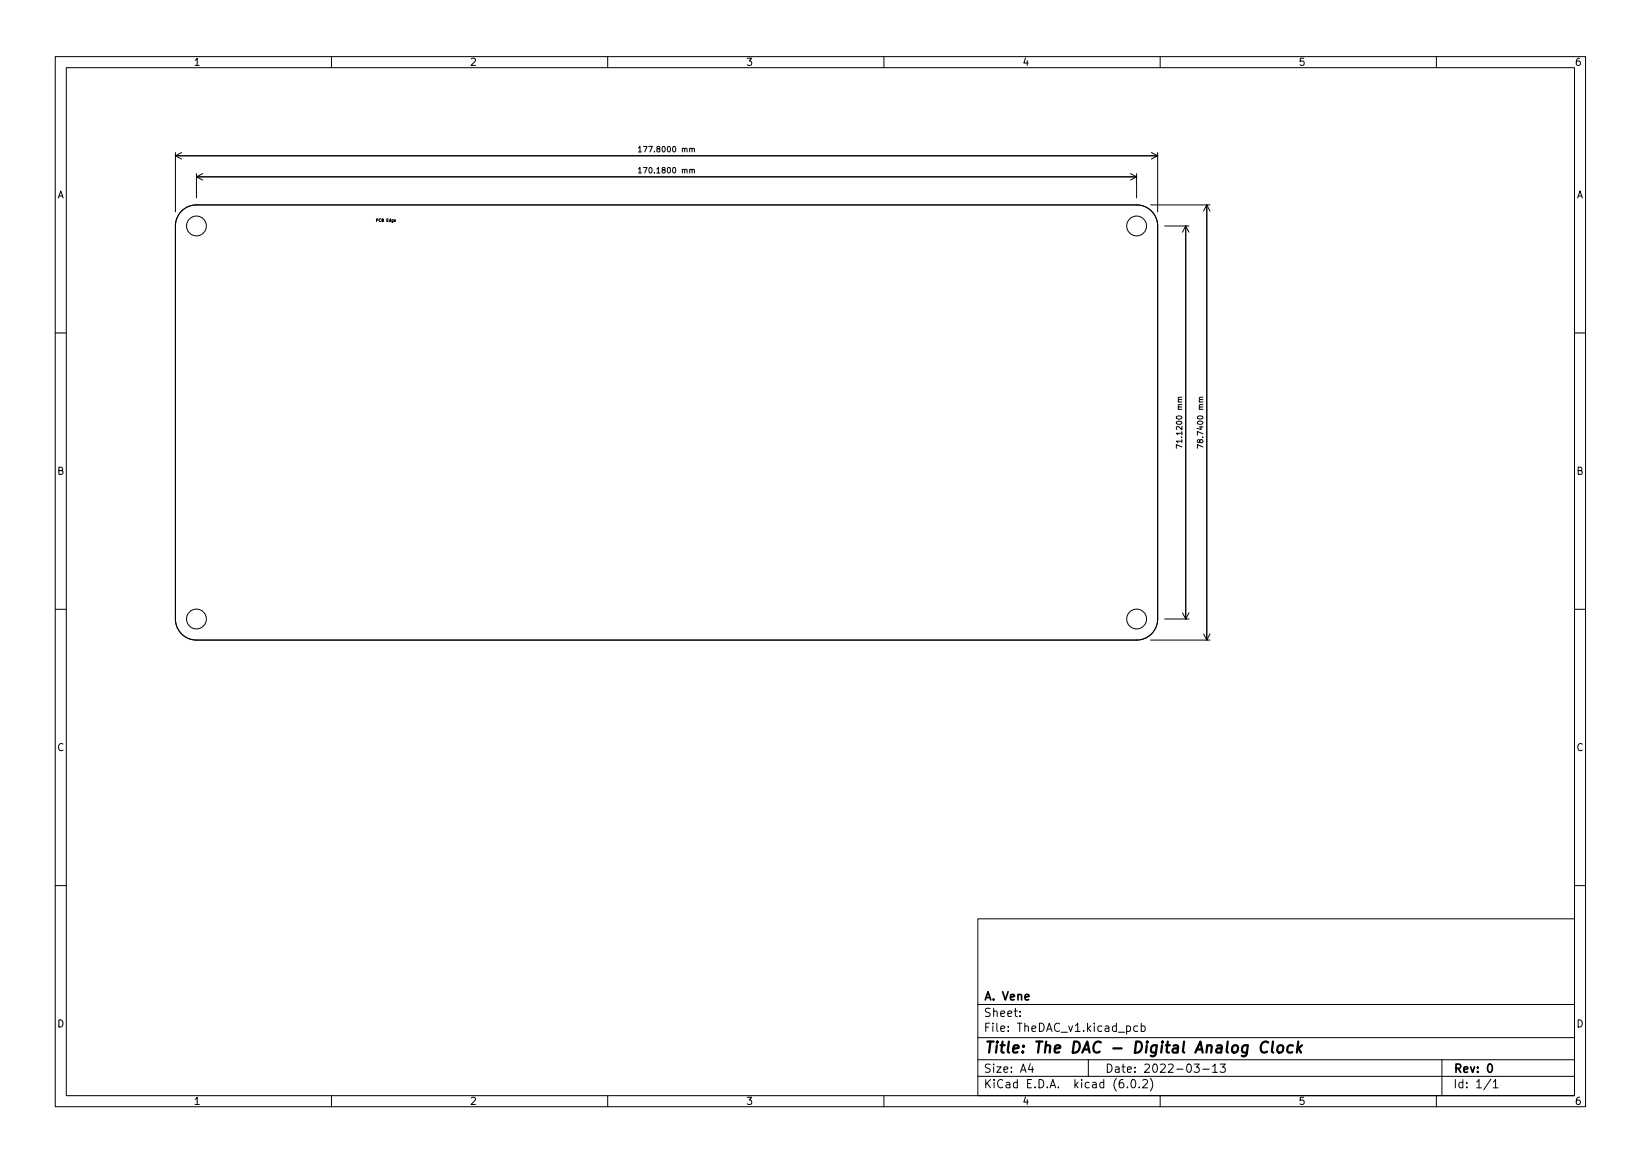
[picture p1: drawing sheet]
<svg xmlns="http://www.w3.org/2000/svg" width="297mm" height="210mm" viewBox="0 0 297 210" stroke-linecap="round" stroke-linejoin="round" font-family="sans-serif">
<defs><g id="words">
<text font-size="2.8" x="178" y="190.6">Title: The DAC - Digital Analog Clock</text>
<g font-size="2.1">
<text x="178" y="184">Sheet:</text>
<text x="178" y="181">A. Vene</text>
<text x="178" y="186.7">File: TheDAC_v1.kicad_pcb</text>
<text x="178" y="196.9">KiCad E.D.A. kicad (6.0.2)</text>
<text x="178" y="194.1">Size: A4</text>
<text x="200" y="194.1">Date: 2022-03-13</text>
<text x="263" y="194.1">Rev: 0</text>
<text x="263" y="196.9">Id: 1/1</text>
</g>
<g font-size="1.8">
<text x="35" y="11.9">1</text>
<text x="85" y="11.9">2</text>
<text x="135" y="11.9">3</text>
<text x="185" y="11.9">4</text>
<text x="235" y="11.9">5</text>
<text x="285" y="11.9">6</text>
<text x="10.3" y="35.9">A</text>
<text x="285.3" y="35.9">A</text>
<text x="10.3" y="85.9">B</text>
<text x="285.3" y="85.9">B</text>
<text x="10.3" y="135.9">C</text>
<text x="285.3" y="135.9">C</text>
<text x="10.3" y="185.9">D</text>
<text x="285.3" y="185.9">D</text>
<text x="35" y="199.9">1</text>
<text x="85" y="199.9">2</text>
<text x="135" y="199.9">3</text>
<text x="185" y="199.9">4</text>
<text x="235" y="199.9">5</text>
<text x="285" y="199.9">6</text>
</g>
<g font-size="1.4">
<text x="116.3" y="27.5">177.8000 mm</text>
<text x="116.3" y="31.3">170.1800 mm</text>
<text x="214" y="80.4" transform="rotate(-90 214 80.4)">71.1200 mm</text>
<text x="217.8" y="80.4" transform="rotate(-90 217.8 80.4)">78.7400 mm</text>
</g>
<text font-size=".7" x="68.2" y="40.1">PCB Edge</text>
</g></defs>
<g fill="none" stroke="#000" stroke-width=".18">
<path d="M10 10.2h277v190.1h-277zM12 12.2h273v186.1h-273zM60 10.2v2M110 10.2v2M160 10.2v2M210 10.2v2M260 10.2v2M31.7 27.6v10.7M31.7 28.2h177.8M31.7 28.2l1.2 .6M32.9 38.2a3.8 3.8 0 0 1 2.7-1.1h170.1a3.8 3.8 0 0 1 3.8 3.8v71.1a3.8 3.8 0 0 1-3.8 3.8h-170.1a3.8 3.8 0 0 1-3.9-3.8v-71.1a3.8 3.8 0 0 1 1.2-2.7zM32.9 27.6l-1.2 .6"/>
<path d="M35.6 31.4v4.4M35.6 32h170.1M35.6 32l1.1 .6M36.7 31.4l-1.1 .6M115.6 30.6l.2-.3v1M115.6 26.8l.2-.3v1M115.6 31.3h.5M115.6 27.5h.5M125.3 30.8l.1-.2 .2 .1 .1 .6M125.3 27l.1-.2 .2 .1 .1 .6M204.6 31.4l1.1 .6M205.7 31.4v4.4"/>
<path d="M205.7 32l-1.1 .6M208.3 37.1h10.7M208.4 27.6l1.1 .6M209.5 27.6v10.7M209.5 28.2l-1.1 .6M218.4 37.1v78.7M218.4 37.1l-.5 1.1M218.4 37.1l.6 1.1M210.8 40.9h4.4M214.6 40.9v71.1M214.6 40.9l-.6 1.1M214.6 40.9l.6 1.1"/>
<path d="M10 60.2h2M213.9 71.9h-.6v.3l.1 .1M217.7 71.9h-.6v.3l.1 .1M285 60.2h2M213.9 80.9l-1-.5v.7M217.7 80.9l-1-.5v.7M10 110.2h2M208.3 115.8h10.7M210.8 112h4.4M214 110.9l.6 1.1M215.2 110.9l-.6 1.1M217.9 114.7l.5 1.1"/>
<path d="M219 114.7l-.6 1.1M285 110.2h2M10 160.2h2M177 166.3h108v32h-108zM285 160.2h2M60 198.3v2M110 198.3v2M160 198.3v2M177 194.8h108M177 191.8h108M177 187.8h108M177 181.8h108"/>
<path d="M184.6 183.8v.1M184.6 183v.1M186.5 192.5l-.4 1h1M186.9 193v1M197 191.8v3M203.9 185.7l.5-.1 .2 .3v.4l-.1 .3h-.6M204.1 196.7v.1M204.9 195.4l.2-.1a.8 .8 0 0 1 .5 .8 .8 .8 0 0 1-.5 .7 1 1 0 0 1-.2-1.4zM205.9 185.7l-.4-.1-.3 .3v.4l.2 .3h.5M206.2 196.7v.1M206.6 185.7l.4-.1 .3 .3v.4l-.2 .3h-.5M206.6 185.1v1.5"/>
<path d="M206.9 195.5l.5-.2 .2 .2 .1 .3-.9 1h.9M208.2 195.1a1.72 1.72 0 0 1 0 2.3M210 198.3v2M216.1 192.5h1l-.5 .6 .4 .1v.7l-.2 .1h-.4l-.3-.1M217.7 193.5h1.2M219.5 193l.4-.5v1.5M219.5 194h.9M220.9 192.5h.9l-.5 .6 .4 .1v.7l-.2 .1h-.4l-.2-.1M260 198.3v2M261 191.8v6.5M269.9 195.3l-1.3 1.9M270.3 195.8l.4-.5v1.5"/>
<path d="M270.3 196.8h.8"/>
<circle cx="35.6" cy="40.9" r="1.8"/>
<circle cx="205.7" cy="40.9" r="1.8"/>
<circle cx="35.6" cy="112" r="1.8"/>
<circle cx="205.7" cy="112" r="1.8"/>
</g>
<path d="M269.5 192.6l.1-.1a.8 .8 0 0 1 .5 .8 .8 .8 0 0 1-.5 .7 .99 .99 0 0 1-.1-1.4z" fill="none" stroke="#000" stroke-width=".3"/>
<path d="M229.5 188.7a.88 .88 0 0 0-1-.1 .88 .88 0 0 0-.3 1 .69 .69 0 0 0 .3 .8 .69 .69 0 0 0 .8-.1M230.4 188.5l-.2 1.7 .3 .3M231.4 189.3a.52 .52 0 0 1 .5-.2 .52 .52 0 0 1 .4 .4l-.1 .6a.55 .55 0 0 1-.5 .4 .55 .55 0 0 1-.5-.4zM234 189.2a.66 .66 0 0 0-.9 .3l-.1 .6 .1 .3 .2 .1 .6-.1M235 188.5l-.2 2M235 189.7l.5 .8M235.7 189.1l-.9 .8" fill="none" stroke="#000" stroke-width=".4"/>
<use href="#words"/>
</svg>
